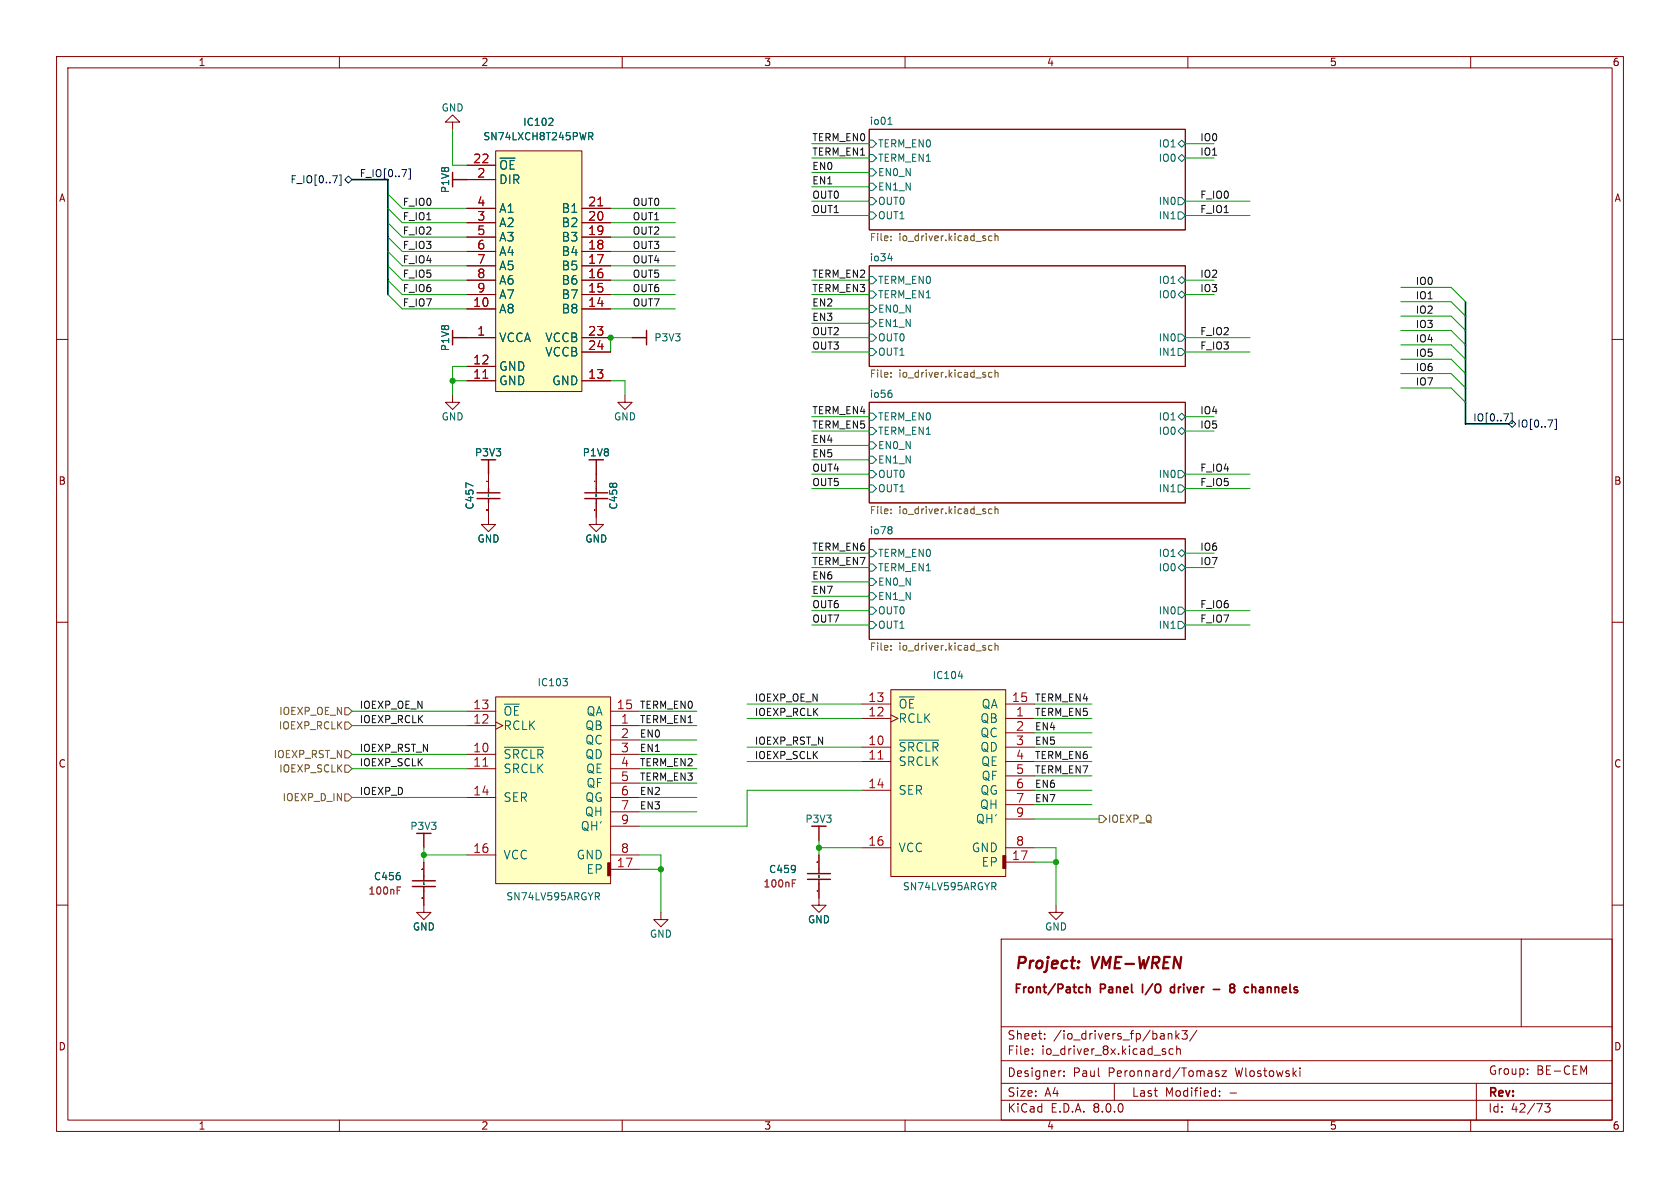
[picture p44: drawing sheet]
<svg xmlns="http://www.w3.org/2000/svg" width="297mm" height="210mm" viewBox="0 0 297 210" stroke-linecap="round" stroke-linejoin="round" font-family="sans-serif">
<defs><g id="words">
<g font-size="2.8" fill="#840000">
<text x="179.3" y="171.9">Project:</text>
<text x="193.1" y="171.9">VME-WREN</text>
</g>
<g font-size="2.1" fill="#a90000">
<text x="83.6" y="29">22</text>
<text x="84.3" y="31.5">2</text>
<text x="84.3" y="39.1">3</text>
<text x="84.3" y="41.7">5</text>
<text x="84.3" y="36.6">4</text>
<text x="103.9" y="41.7">19</text>
<text x="103.9" y="39.1">20</text>
<text x="103.9" y="36.6">21</text>
<text x="84.3" y="44.2">6</text>
<text x="84.3" y="46.7">7</text>
<text x="103.9" y="46.7">17</text>
<text x="103.9" y="44.2">18</text>
<text x="84.3" y="49.3">8</text>
<text x="84.3" y="51.8">9</text>
<text x="103.9" y="51.8">15</text>
<text x="103.9" y="49.3">16</text>
<text x="83.6" y="54.4">10</text>
<text x="84.3" y="59.4">1</text>
<text x="103.9" y="54.4">14</text>
<text x="103.9" y="59.4">23</text>
<text x="83.6" y="64.5">12</text>
<text x="103.9" y="62">24</text>
<text x="83.6" y="67.1">11</text>
<text x="103.9" y="67.1">13</text>
<text x="83.6" y="125.5">13</text>
<text x="109" y="125.5">15</text>
<text x="153.4" y="124.2">13</text>
<text x="178.8" y="124.2">15</text>
<text x="83.6" y="128">12</text>
<text x="109.7" y="128">1</text>
<text x="109.7" y="130.6">2</text>
<text x="153.4" y="131.8">10</text>
<text x="153.4" y="126.7">12</text>
<text x="179.5" y="126.7">1</text>
<text x="179.5" y="129.3">2</text>
<text x="179.5" y="131.8">3</text>
<text x="83.6" y="133.1">10</text>
<text x="83.6" y="135.6">11</text>
<text x="109.7" y="133.1">3</text>
<text x="109.7" y="135.6">4</text>
<text x="153.4" y="134.4">11</text>
<text x="179.5" y="134.4">4</text>
<text x="179.5" y="136.9">5</text>
<text x="83.6" y="140.7">14</text>
<text x="109.7" y="138.2">5</text>
<text x="109.7" y="140.7">6</text>
<text x="109.7" y="143.3">7</text>
<text x="153.4" y="139.4">14</text>
<text x="179.5" y="139.4">6</text>
<text x="179.5" y="142">7</text>
<text x="109.7" y="145.8">9</text>
<text x="153.4" y="149.6">16</text>
<text x="179.5" y="149.6">8</text>
<text x="179.5" y="144.5">9</text>
<text x="83.6" y="150.9">16</text>
<text x="109" y="153.4">17</text>
<text x="109.7" y="150.9">8</text>
<text x="178.8" y="152.1">17</text>
</g>
<g font-size="2.1" fill="#006464">
<text x="88.1" y="30.2">~{OE}</text>
<text x="88.1" y="32.7">DIR</text>
<text x="88.1" y="40.4">A2</text>
<text x="88.1" y="37.8">A1</text>
<text x="99.2" y="40.4">B2</text>
<text x="99.2" y="37.8">B1</text>
<text x="88.1" y="42.9">A3</text>
<text x="88.1" y="45.4">A4</text>
<text x="88.1" y="48">A5</text>
<text x="99.2" y="48">B5</text>
<text x="99.2" y="45.4">B4</text>
<text x="99.2" y="42.9">B3</text>
<text x="88.1" y="50.5">A6</text>
<text x="88.1" y="53.1">A7</text>
<text x="99.2" y="53.1">B7</text>
<text x="99.2" y="50.5">B6</text>
<text x="88.1" y="55.6">A8</text>
<text x="99.2" y="55.6">B8</text>
<text x="88.1" y="65.8">GND</text>
<text x="88.1" y="60.7">VCCA</text>
<text x="96.3" y="60.7">VCCB</text>
<text x="96.3" y="63.2">VCCB</text>
<text x="88.1" y="68.3">GND</text>
<text x="97.6" y="68.3">GND</text>
<text x="158.7" y="125.5">~{OE}</text>
<text x="173.5" y="125.5">QA</text>
<text x="88.9" y="129.3">RCLK</text>
<text x="88.9" y="126.7">~{OE}</text>
<text x="103.4" y="129.3">QB</text>
<text x="103.4" y="131.8">QC</text>
<text x="103.6" y="126.7">QA</text>
<text x="158.7" y="128">RCLK</text>
<text x="173.3" y="128">QB</text>
<text x="173.3" y="130.5">QC</text>
<text x="88.9" y="134.3">~{SRCLR}</text>
<text x="88.9" y="136.9">SRCLK</text>
<text x="103.4" y="134.3">QD</text>
<text x="103.6" y="136.9">QE</text>
<text x="158.7" y="133.1">~{SRCLR}</text>
<text x="158.7" y="135.6">SRCLK</text>
<text x="173.3" y="133.1">QD</text>
<text x="173.4" y="135.6">QE</text>
<text x="88.9" y="142">SER</text>
<text x="103.4" y="142">QG</text>
<text x="103.6" y="139.4">QF</text>
<text x="158.7" y="140.7">SER</text>
<text x="173.2" y="143.2">QH</text>
<text x="173.3" y="140.7">QG</text>
<text x="173.5" y="138.2">QF</text>
<text x="102.6" y="147">QH'</text>
<text x="103.3" y="144.5">QH</text>
<text x="172.5" y="145.8">QH'</text>
<text x="88.9" y="152.1">VCC</text>
<text x="101.9" y="152.1">GND</text>
<text x="103.6" y="154.7">EP</text>
<text x="158.7" y="150.9">VCC</text>
<text x="171.7" y="150.9">GND</text>
<text x="173.5" y="153.4">EP</text>
</g>
<g font-size="2.1" fill="#840000">
<text x="179.1" y="176">Front/Patch</text>
<text x="194.6" y="176">Panel</text>
<text x="202.6" y="176">I/O</text>
<text x="208.2" y="176">driver</text>
<text x="219.9" y="176">8</text>
<text x="223.1" y="176">channels</text>
<text x="178" y="184">Sheet:</text>
<text x="186.2" y="184">/io_drivers_fp/bank3/</text>
<text x="178" y="186.7">File:</text>
<text x="178" y="190.6">Designer:</text>
<text x="184.1" y="186.7">io_driver_8x.kicad_sch</text>
<text x="189.7" y="190.6">Paul</text>
<text x="196" y="190.6">Peronnard/Tomasz</text>
<text x="218.5" y="190.6">Wlostowski</text>
<text x="263.1" y="190.2">Group:</text>
<text x="271.6" y="190.2">BE-CEM</text>
<text x="178" y="196.9">KiCad</text>
<text x="178" y="194.1">Size:</text>
<text x="184.7" y="194.1">A4</text>
<text x="185.7" y="196.9">E.D.A.</text>
<text x="193.3" y="196.9">8.0.0</text>
<text x="200" y="194.1">Last</text>
<text x="205.9" y="194.1">Modified:</text>
<text x="217.3" y="194.1">-</text>
<text x="263" y="194.3">Rev:</text>
<text x="263" y="196.9">Id:</text>
<text x="267.1" y="196.9">42/73</text>
</g>
<g font-size="1.8" fill="#840000">
<text x="35" y="11.9">1</text>
<text x="85" y="11.9">2</text>
<text x="135" y="11.9">3</text>
<text x="185" y="11.9">4</text>
<text x="235" y="11.9">5</text>
<text x="285" y="11.9">6</text>
<text x="10.3" y="35.9">A</text>
<text x="285.3" y="35.9">A</text>
<text x="10.3" y="85.9">B</text>
<text x="285.3" y="85.9">B</text>
<text x="10.3" y="135.9">C</text>
<text x="285.3" y="135.9">C</text>
<text x="10.3" y="185.9">D</text>
<text x="285.3" y="185.9">D</text>
<text x="35" y="199.9">1</text>
<text x="85" y="199.9">2</text>
<text x="135" y="199.9">3</text>
<text x="185" y="199.9">4</text>
<text x="235" y="199.9">5</text>
<text x="285" y="199.9">6</text>
</g>
<g font-size="1.8" fill="#006464">
<text x="78" y="19.9">GND</text>
<text x="92.4" y="22.5">IC102</text>
<text x="153.7" y="22.1">io01</text>
<text x="85.4" y="25">SN74LXCH8T245PWR</text>
<text x="155.1" y="26.3">TERM_EN0</text>
<text x="155.1" y="28.8">TERM_EN1</text>
<text x="204.7" y="26.3">IO1</text>
<text x="204.7" y="28.8">IO0</text>
<text x="79.6" y="34.2" transform="rotate(-90 79.6 34.2)">P1V8</text>
<text x="155.1" y="33.9">EN1_N</text>
<text x="155.1" y="31.3">EN0_N</text>
<text x="155.1" y="39">OUT1</text>
<text x="155.1" y="36.4">OUT0</text>
<text x="204.7" y="39">IN1</text>
<text x="204.7" y="36.4">IN0</text>
<text x="153.7" y="46.3">io34</text>
<text x="155.1" y="50.4">TERM_EN0</text>
<text x="155.1" y="52.9">TERM_EN1</text>
<text x="204.7" y="50.4">IO1</text>
<text x="204.7" y="52.9">IO0</text>
<text x="155.1" y="58">EN1_N</text>
<text x="155.1" y="55.5">EN0_N</text>
<text x="79.6" y="62.2" transform="rotate(-90 79.6 62.2)">P1V8</text>
<text x="115.6" y="60.6">P3V3</text>
<text x="155.1" y="63.1">OUT1</text>
<text x="155.1" y="60.6">OUT0</text>
<text x="204.7" y="63.1">IN1</text>
<text x="204.7" y="60.6">IN0</text>
<text x="153.7" y="70.4">io56</text>
<text x="78" y="74.5">GND</text>
<text x="108.5" y="74.5">GND</text>
<text x="155.1" y="74.5">TERM_EN0</text>
<text x="155.1" y="77.1">TERM_EN1</text>
<text x="204.7" y="74.5">IO1</text>
<text x="204.7" y="77.1">IO0</text>
<text x="83.9" y="80.9">P3V3</text>
<text x="102.9" y="80.9">P1V8</text>
<text x="155.1" y="82.1">EN1_N</text>
<text x="155.1" y="79.6">EN0_N</text>
<text x="155.1" y="87.2">OUT1</text>
<text x="155.1" y="84.7">OUT0</text>
<text x="204.7" y="87.2">IN1</text>
<text x="204.7" y="84.7">IN0</text>
<text x="83.9" y="90.2" transform="rotate(-90 83.9 90.2)">C457</text>
<text x="109.3" y="90.2" transform="rotate(-90 109.3 90.2)">C458</text>
<text x="153.7" y="94.5">io78</text>
<text x="84.3" y="96.1">GND</text>
<text x="103.4" y="96.1">GND</text>
<text x="155.1" y="98.7">TERM_EN0</text>
<text x="155.1" y="101.2">TERM_EN1</text>
<text x="204.7" y="98.7">IO1</text>
<text x="204.7" y="101.2">IO0</text>
<text x="155.1" y="106.3">EN1_N</text>
<text x="155.1" y="103.7">EN0_N</text>
<text x="155.1" y="111.4">OUT1</text>
<text x="155.1" y="108.8">OUT0</text>
<text x="204.7" y="111.4">IN1</text>
<text x="204.7" y="108.8">IN0</text>
<text x="94.9" y="121.5">IC103</text>
<text x="164.8" y="120.2">IC104</text>
<text x="72.4" y="146.9">P3V3</text>
<text x="142.3" y="145.6">P3V3</text>
<text x="66" y="155.8">C456</text>
<text x="135.9" y="154.5">C459</text>
<text x="89.4" y="159.4">SN74LV595ARGYR</text>
<text x="159.5" y="157.6">SN74LV595ARGYR</text>
<text x="72.9" y="164.7">GND</text>
<text x="114.8" y="166">GND</text>
<text x="142.7" y="163.4">GND</text>
<text x="184.7" y="164.7">GND</text>
</g>
<g font-size="1.8" fill="#0f0f0f">
<text x="143.5" y="27.6">TERM_EN1</text>
<text x="143.5" y="25.1">TERM_EN0</text>
<text x="212.1" y="27.6">IO1</text>
<text x="212.1" y="25.1">IO0</text>
<text x="143.5" y="30.1">EN0</text>
<text x="143.5" y="32.7">EN1</text>
<text x="143.5" y="35.2">OUT0</text>
<text x="212.1" y="35.2">F_IO0</text>
<text x="71.1" y="41.6">F_IO2</text>
<text x="71.1" y="39">F_IO1</text>
<text x="71.1" y="36.5">F_IO0</text>
<text x="111.8" y="39">OUT1</text>
<text x="111.8" y="41.6">OUT2</text>
<text x="111.8" y="36.5">OUT0</text>
<text x="143.5" y="37.8">OUT1</text>
<text x="212.1" y="37.8">F_IO1</text>
<text x="71.1" y="46.6">F_IO4</text>
<text x="71.1" y="44.1">F_IO3</text>
<text x="111.8" y="46.6">OUT4</text>
<text x="111.8" y="44.1">OUT3</text>
<text x="71.1" y="49.2">F_IO5</text>
<text x="71.1" y="51.7">F_IO6</text>
<text x="111.8" y="49.2">OUT5</text>
<text x="111.8" y="51.7">OUT6</text>
<text x="143.5" y="49.2">TERM_EN2</text>
<text x="143.5" y="51.7">TERM_EN3</text>
<text x="212.1" y="49.2">IO2</text>
<text x="212.1" y="51.7">IO3</text>
<text x="250.2" y="50.5">IO0</text>
<text x="250.2" y="53">IO1</text>
<text x="71.1" y="54.3">F_IO7</text>
<text x="111.8" y="54.3">OUT7</text>
<text x="143.5" y="54.3">EN2</text>
<text x="143.5" y="59.3">OUT2</text>
<text x="143.5" y="56.8">EN3</text>
<text x="212.1" y="59.3">F_IO2</text>
<text x="250.2" y="55.5">IO2</text>
<text x="250.2" y="58.1">IO3</text>
<text x="143.5" y="61.9">OUT3</text>
<text x="212.1" y="61.9">F_IO3</text>
<text x="250.2" y="63.2">IO5</text>
<text x="250.2" y="60.6">IO4</text>
<text x="250.2" y="65.7">IO6</text>
<text x="250.2" y="68.2">IO7</text>
<text x="143.5" y="75.9">TERM_EN5</text>
<text x="143.5" y="73.3">TERM_EN4</text>
<text x="212.1" y="75.9">IO5</text>
<text x="212.1" y="73.3">IO4</text>
<text x="143.5" y="80.9">EN5</text>
<text x="143.5" y="83.5">OUT4</text>
<text x="143.5" y="78.4">EN4</text>
<text x="212.1" y="83.5">F_IO4</text>
<text x="143.5" y="86">OUT5</text>
<text x="212.1" y="86">F_IO5</text>
<text x="143.5" y="97.4">TERM_EN6</text>
<text x="143.5" y="100">TERM_EN7</text>
<text x="212.1" y="100">IO7</text>
<text x="212.1" y="97.4">IO6</text>
<text x="143.5" y="105.1">EN7</text>
<text x="143.5" y="107.6">OUT6</text>
<text x="143.5" y="102.5">EN6</text>
<text x="212.1" y="107.6">F_IO6</text>
<text x="143.5" y="110.1">OUT7</text>
<text x="212.1" y="110.1">F_IO7</text>
<text x="63.5" y="125.4">IOEXP_OE_N</text>
<text x="113" y="125.4">TERM_EN0</text>
<text x="133.3" y="124.1">IOEXP_OE_N</text>
<text x="182.9" y="124.1">TERM_EN4</text>
<text x="63.5" y="127.9">IOEXP_RCLK</text>
<text x="113" y="127.9">TERM_EN1</text>
<text x="113" y="130.5">EN0</text>
<text x="133.3" y="131.7">IOEXP_RST_N</text>
<text x="133.3" y="126.7">IOEXP_RCLK</text>
<text x="182.9" y="131.7">EN5</text>
<text x="182.9" y="126.7">TERM_EN5</text>
<text x="182.9" y="129.2">EN4</text>
<text x="63.5" y="133">IOEXP_RST_N</text>
<text x="63.5" y="135.5">IOEXP_SCLK</text>
<text x="113" y="135.5">TERM_EN2</text>
<text x="113" y="133">EN1</text>
<text x="133.3" y="134.3">IOEXP_SCLK</text>
<text x="182.9" y="134.3">TERM_EN6</text>
<text x="182.9" y="136.8">TERM_EN7</text>
<text x="63.5" y="140.6">IOEXP_D</text>
<text x="113" y="140.6">EN2</text>
<text x="113" y="138.1">TERM_EN3</text>
<text x="113" y="143.2">EN3</text>
<text x="182.9" y="141.9">EN7</text>
<text x="182.9" y="139.4">EN6</text>
</g>
<g font-size="1.8" fill="#000084">
<text x="51.3" y="32.6">F_IO[0..7]</text>
<text x="63.5" y="31.4">F_IO[0..7]</text>
<text x="260.3" y="74.6">IO[0..7]</text>
<text x="268.2" y="75.8">IO[0..7]</text>
</g>
<g font-size="1.8" fill="#725600">
<text x="153.7" y="43">File:</text>
<text x="158.9" y="43">io_driver.kicad_sch</text>
<text x="153.7" y="67.1">File:</text>
<text x="158.9" y="67.1">io_driver.kicad_sch</text>
<text x="153.7" y="91.2">File:</text>
<text x="158.9" y="91.2">io_driver.kicad_sch</text>
<text x="153.7" y="115.3">File:</text>
<text x="158.9" y="115.3">io_driver.kicad_sch</text>
<text x="49.2" y="129.1">IOEXP_RCLK</text>
<text x="49.3" y="126.6">IOEXP_OE_N</text>
<text x="48.3" y="134.2">IOEXP_RST_N</text>
<text x="49.3" y="136.8">IOEXP_SCLK</text>
<text x="49.9" y="141.8">IOEXP_D_IN</text>
<text x="195.8" y="145.6">IOEXP_Q</text>
</g>
<g font-size="1.8" fill="#840084">
<text x="65" y="158.3">100nF</text>
<text x="134.9" y="157.1">100nF</text>
</g>
</g></defs>
<g fill="none" stroke="#840000" stroke-width=".18">
<path d="M10 10h277v190h-277zM12 12h273v186h-273zM60 10v2M110 10v2M160 10v2M210 10v2M260 10v2M153.7 22.9h55.8v17.7h-55.8zM10 60h2M153.7 47h55.8v17.8h-55.8zM285 60h2M110.5 69.9v1.2h1.3l-1.3 1.3-1.3-1.3h1.3"/>
<path d="M153.7 71.1h55.8v17.8h-55.8zM105.4 83.8v2.6M105.4 88.9v2.5M153.7 95.3h55.8v17.7h-55.8zM10 110h2M285 110h2M10 160h2M285 160h2M74.9 160v1.3h1.3l-1.3 1.3-1.2-1.3h1.2M177 166h108v32h-108zM268.9 166v15.5M60 198v2"/>
<path d="M110 198v2M160 198v2M177 194.5h108M177 191.5h108M177 187.5h108M177 181.5h108M182.5 186.3v.1M182.5 185.5v.1M184.7 183.6v.1M184.7 182.8v.1M187.5 189.3h.1M188.1 190.1v.2"/>
<path d="M188.1 189.4v.1M197 191.5v3M205.9 185.9l.2 .2-.2 .3M205.9 185.4l.1 .1M206.5 182.7v1M206.5 182.8l.2-.1 .4 .1 .1 .9M207.4 185.5l-.4-.1-.3 .3v.4l.1 .2h.6M207.9 182.2v1.5M208 183.1l.5 .6M208 185.5l.2-.1 .4 .1 .1 .9M208 184.9v1.5M208.5 182.7l-.6 .6"/>
<path d="M209 182.2h.9l-.5 .6 .4 .1v.7l-.2 .1h-.4l-.2-.1M210 198v2M211.6 182.1l-1.3 2M215.5 189.4l-.4-.1-.2 .2 .1 .2 .5 .2v.3h-.6M215.6 193.7v.1M215.6 192.9v.1M216 189.3h.8l-.8 1h.8M229.8 188.8v.1M229.8 189.3v1M260 198v2M261 191.5v6.5M270.1 189.8v.1"/>
<path d="M270.1 189v.1M273.1 195.1h.9l-.5 .6 .5 .1v.7l-.3 .1h-.4l-.2-.1M280 189.5l.5-1.1v1.5"/>
</g>
<path d="M190.6 171l.1 .1-.1 .1M190.7 169.9l.1 .1-.1 .1M190.7 169.9l-.1 .1 .1 .1M190.7 169.9v.2" fill="none" stroke="#840000" stroke-width=".4"/>
<path d="M191.3 174.5h.1M191.4 175.4l-.1 .1M192.1 174v1.5M192.1 174.6l.2-.1h.3l.1 1M202 174v1.5M207.6 174.5h-.4l-.3 .3v.4l.2 .2h.5M214.5 174.9h1.1M217.7 174.6l-.3 .3v.3l.3 .3 .4-.1 .2-.2-.1-.4-.2-.2M217.7 174.6l-.3-.3 .3-.3h.4l.2 .3-.3 .3M217.7 174.6h.3M221.6 174.5h.3l.1 .2v.8" fill="none" stroke="#840000" stroke-width=".3"/>
<g fill="none" stroke="#006464" stroke-width=".18">
<path d="M153.7 24.8h.6l.6 .6-.6 .6h-.6zM153.7 27.3h.6l.6 .6-.6 .7h-.6zM153.7 37.5h.6l.6 .6-.6 .6h-.6zM153.7 34.9h.6l.6 .7-.6 .6h-.6zM153.7 32.4h.6l.6 .6-.6 .7h-.6zM153.7 29.8h.6l.6 .7-.6 .6h-.6zM157 22h.7M157.2 20.9l.1-.2v1.3M208.3 25.4l.6-.6 .6 .6-.6 .6zM208.3 27.9l.6-.6 .6 .6-.6 .7zM208.3 37.5h.6l.6 .6-.6 .6h-.6zM208.3 34.9h.6l.6 .7-.6 .6h-.6z"/>
<path d="M153.7 48.9h.6l.6 .6-.6 .7h-.6zM153.7 51.4h.6l.6 .7-.6 .6h-.6zM153.7 59.1h.6l.6 .6-.6 .6h-.6zM153.7 56.5h.6l.6 .7-.6 .6h-.6zM153.7 54h.6l.6 .6-.6 .6h-.6zM157 45.7h.8M157.6 45.3v.8M208.3 49.5l.6-.6 .6 .6-.6 .7zM208.3 52.1l.6-.7 .6 .7-.6 .6zM208.3 59.1h.6l.6 .6-.6 .6h-.6zM153.7 61.6h.6l.6 .6-.6 .7h-.6zM153.7 73h.6l.6 .7-.6 .6h-.6z"/>
<path d="M153.7 75.6h.6l.6 .6-.6 .6h-.6zM153.7 78.1h.6l.6 .6-.6 .7h-.6zM157.3 69h.3M157.5 69.5l.2 .2v.3l-.2 .2M208.3 61.6h.6l.6 .6-.6 .7h-.6zM208.3 73.7l.6-.7 .6 .7-.6 .6zM208.3 76.2l.6-.6 .6 .6-.6 .6zM105.4 87.5h.1M105.4 87.7h.1M153.7 85.7h.6l.6 .7-.6 .6h-.6zM153.7 83.2h.6l.6 .6-.6 .7h-.6zM153.7 80.6h.6l.6 .7-.6 .6h-.6z"/>
<path d="M153.7 97.2h.6l.6 .6-.6 .6h-.6zM153.7 99.7h.6l.6 .6-.6 .7h-.6zM157.5 93.1l.2 .2-.2 .3 .2 .3v.2l-.2 .3M208.3 85.7h.6l.6 .7-.6 .6h-.6zM208.3 83.2h.6l.6 .6-.6 .7h-.6zM208.3 97.8l.6-.6 .6 .6-.6 .6zM153.7 109.9h.6l.6 .6-.6 .6h-.6zM153.7 107.3h.6l.6 .7-.6 .6h-.6zM153.7 104.8h.6l.6 .6-.6 .6h-.6zM153.7 102.2h.6l.6 .7-.6 .6h-.6zM208.3 100.3l.6-.6 .6 .6-.6 .7zM208.3 109.9h.6l.6 .6-.6 .6h-.6z"/>
<path d="M208.3 107.3h.6l.6 .7-.6 .6h-.6z"/>
</g>
<g fill="none" stroke="#725600" stroke-width=".18">
<path d="M157.5 41.8v.1M157.5 42.4v.1M175.4 41.8l-.4-.1-.2 .2 .1 .6h.5M175.9 41.3v1.2M175.9 41.8l.2-.1 .3 .1v.7M157.5 66.6v.1M157.5 65.9v.1M175.4 65.9l-.4-.1-.2 .3 .1 .5h.5M175.9 66l.2-.2 .3 .1v.8M175.9 65.4v1.3M157.5 90v.1M157.5 90.7v.1"/>
<path d="M175.4 90h-.4l-.2 .2 .1 .5h.5M175.9 89.5v1.3M175.9 90.1l.2-.1h.3v.8M157.5 114.2v.1M157.5 114.8v.1M175.4 114.2l-.4-.1-.2 .2 .1 .6h.5M175.9 113.7v1.2M175.9 114.2l.2-.1 .3 .1v.7"/>
</g>
<path d="M80 59.7h2.5M103.4 87.1h4M103.4 88.1h4M105.4 86.4v.7M105.4 88.1v.8" fill="none" stroke="#840000" stroke-width=".25"/>
<path d="M105.1 85.1h.1M105.1 90.2h.1" fill="none" stroke="#a90000" stroke-width=".18"/>
<path d="M87.6 26.7h15.3v42.5h-15.3z" fill="#ffffc2"/>
<g fill="none" stroke="#840000" stroke-width=".18">
<path d="M80 21.6h1.3l-1.3-1.3-1.3 1.3h1.3v1.3M82.5 39.4h5.1M82.5 36.8h5.1M82.5 29.2h5.1M82.5 31.8h5.1M87.6 26.7h15.3v42.5h-15.3zM102.9 39.4h5M102.9 36.8h5M82.5 54.6h5.1M82.5 52.1h5.1M82.5 49.5h5.1M82.5 47h5.1"/>
<path d="M82.5 44.5h5.1M82.5 41.9h5.1M82.5 59.7h5.1M102.9 54.6h5M102.9 52.1h5M102.9 49.5h5M102.9 47h5M102.9 44.5h5M102.9 41.9h5M102.9 59.7h5M82.5 67.3h5.1M82.5 64.8h5.1"/>
<path d="M102.9 67.3h5M102.9 62.2h5M74.9 152.4v2.5M74.9 157.5v2.5M116.8 161.3v1.3h1.3l-1.3 1.2-1.2-1.2h1.2M186.7 160v1.3h1.3l-1.3 1.3-1.3-1.3h1.3"/>
</g>
<path d="M105.7 36.4h.9M85.4 66.9h.9M74.7 153.7h.1M74.7 158.7v.1" fill="none" stroke="#a90000" stroke-width=".18"/>
<path d="M97.6 21l.2 .1-.1 .3-.7 .8h.8M104.1 23.4h.5l.2 .3-.1 .3-.6 .1M104.4 24.1l.4 .6M74.9 156.1h.1M74.9 156.3h.1" fill="none" stroke="#006464" stroke-width=".18"/>
<path d="M80 31.8h2.5M111.8 59.7h2.5M114.3 58.4v2.6M105.4 81.3v2.5M72.9 156.7h4.1M72.9 155.7h4.1M74.9 147.3v2.6M74.9 154.9v.8M74.9 156.7v.8" fill="none" stroke="#840000" stroke-width=".25"/>
<path d="M70.2 157.4h.4M70.2 156.8h.6" fill="none" stroke="#840084" stroke-width=".18"/>
<path d="M87.6 123.2h20.3v33h-20.3z" fill="#ffffc2"/>
<g fill="none" stroke="#840000" stroke-width=".18">
<path d="M82.5 128.3h5.1M82.5 133.4h5.1M82.5 135.9h5.1M82.5 125.7h5.1M87.6 123.2h20.3v33h-20.3zM87.6 127.6l1.3 .7-1.3 .6M107.9 128.3h5.1M107.9 133.4h5.1M107.9 135.9h5.1M107.9 125.7h5.1M107.9 130.8h5.1M107.9 138.4h5.1"/>
<path d="M82.5 141h5.1M82.5 151.1h5.1M107.9 141h5.1M107.9 151.1h5.1M107.9 153.7h5.1M107.9 143.5h5.1M107.9 146.1h5.1"/>
</g>
<path d="M107.4 152.5h.5v2.3h-.5z" fill="#840000" stroke="#840000" stroke-width=".18"/>
<path d="M99.5 120h.8l-.4 .4M89.2 132.1h6.9M100.2 120.5l.1 .2-.1 .5M105.5 158.5l.5 .6M105.7 157.8l.3 .2-.1 .3-.2 .2" fill="none" stroke="#006464" stroke-width=".18"/>
<path d="M85.4 135.4h.9" fill="none" stroke="#a90000" stroke-width=".18"/>
<path d="M157.5 121.9h20.3v33h-20.3z" fill="#ffffc2"/>
<g fill="none" stroke="#840000" stroke-width=".18">
<path d="M82.5 39.4h5.1M82.5 36.8h5.1M82.5 29.2h5.1M82.5 31.8h5.1M102.9 39.4h5M102.9 36.8h5M82.5 54.6h5.1M82.5 52.1h5.1M82.5 49.5h5.1M82.5 47h5.1M82.5 44.5h5.1M82.5 41.9h5.1"/>
<path d="M82.5 59.7h5.1M102.9 54.6h5M102.9 52.1h5M102.9 49.5h5M102.9 47h5M102.9 44.5h5M102.9 41.9h5M102.9 59.7h5M80 69.9v1.2h1.3l-1.3 1.3-1.3-1.3h1.3M82.5 67.3h5.1M82.5 64.8h5.1M102.9 67.3h5"/>
<path d="M102.9 62.2h5M86.4 88.9v3.8h1.2l-1.2 1.3-1.3-1.3h1.3M86.4 83.8v2.6M105.4 88.9v3.8h1.3l-1.3 1.3-1.3-1.3h1.3M105.4 83.8v2.6M152.4 127h5.1M152.4 132.1h5.1M152.4 134.6h5.1M152.4 124.5h5.1M152.4 139.7h5.1M157.5 121.9h20.3v33h-20.3zM157.5 126.4l1.2 .6-1.2 .6"/>
<path d="M177.8 127h5.1M177.8 132.1h5.1M177.8 134.6h5.1M177.8 124.5h5.1M177.8 139.7h5.1M177.8 129.5h5.1M177.8 137.2h5.1M74.9 152.4v2.5M74.9 157.5v2.5M144.8 156.2v3.8h1.2l-1.2 1.3-1.3-1.3h1.3M144.8 151.1v2.6M152.4 149.9h5.1"/>
<path d="M177.8 149.9h5.1M177.8 152.4h5.1M177.8 142.2h5.1M177.8 144.8h5.1"/>
</g>
<path d="M177.3 151.3h.5v2.2h-.5z" fill="#840000" stroke="#840000" stroke-width=".18"/>
<g fill="none" stroke="#006464" stroke-width=".18">
<path d="M97.6 21l.2 .1-.1 .3-.7 .8h.8M104.1 23.4h.5l.2 .3-.1 .3-.6 .1M104.4 24.1l.4 .6M83.6 85.9l-1.2-.5v.8M86.4 87.5h.1M86.4 87.7h.1M105.4 87.7h.1M105.4 87.5h.1M169.4 119.5h.8M159 130.8h7M74.9 156.1h.1M74.9 156.3h.1"/>
<path d="M144.8 154.8h.1M144.8 155.1h.1M144.8 155h.1M144.8 155v.1M175.6 156.7l.5 .6M175.8 156l.3 .3-.1 .3-.2 .1"/>
</g>
<path d="M105.7 36.4h.9M85.4 66.9h.9M86.1 85.1h.1M86.1 90.2h.1M105.1 85.1h.1M105.1 90.2h.1M155.2 134.2h.9M74.7 153.7h.1M74.7 158.7v.1M144.5 157.5h.1M144.5 152.4h.1" fill="none" stroke="#a90000" stroke-width=".18"/>
<path d="M84.3 87.1h4.1M84.3 88.1h4.1M86.4 81.3v2.5M86.4 86.4v.7M86.4 88.1v.8M142.7 155.4h4.1M142.7 154.4h4.1M144.8 146.1v2.5M144.8 153.7v.7M144.8 155.4v.8" fill="none" stroke="#840000" stroke-width=".25"/>
<path d="M70.2 157.4h.4M70.2 156.8h.6M140.1 156.1h.4M140.1 155.5h.6" fill="none" stroke="#840084" stroke-width=".18"/>
<path d="M61 127.6h.6l.6 .7-.6 .6h-.6zM61 132.7h.6l.6 .7-.6 .6h-.6zM61 135.3h.6l.6 .6-.6 .6h-.6zM61 125.1h.6l.6 .6-.6 .7h-.6zM61 140.3h.6l.6 .7-.6 .6h-.6zM194.3 144.1h.6l.7 .7-.7 .6h-.6z" fill="none" stroke="#725600" stroke-width=".18"/>
<path d="M58.8 31.1h.8l-.5 1.2M60 30.9h.3v1.9h-.3M61.6 31.1l.6 .7-.6 .6-.6-.6zM71 30h.9l-.6 1.2M72.2 29.8h.4v1.9h-.4M265.8 73.1h.9l-.6 1.3M266.7 74.9l.6-.6 .7 .6-.7 .7zM267 73h.3v1.8h-.3M273.6 74.2h.9l-.6 1.3M274.9 74.1h.3v1.8h-.3" fill="none" stroke="#000084" stroke-width=".18"/>
<path d="M62.2 31.8h6.4v20.3M259.1 53.3v21.6h7.6" fill="none" stroke="#000084" stroke-width=".3"/>
<g fill="none" stroke="#009600" stroke-width=".18">
<path d="M68.6 36.8l2.5 2.6h11.4M68.6 39.4l2.5 2.5h11.4M68.6 34.3l2.5 2.5h11.4M80 22.9v6.3h2.5M107.9 39.4h11.5M107.9 36.8h11.5M143.5 25.4h10.2M143.5 30.5h10.2M143.5 27.9h10.2M143.5 38.1h10.2M143.5 35.6h10.2M143.5 33h10.2"/>
<path d="M209.5 25.4h5.1M209.5 27.9h5.1M209.5 38.1h11.5M209.5 35.6h11.5M68.6 47l2.5 2.5h11.4M68.6 44.5l2.5 2.5h11.4M68.6 41.9l2.5 2.6h11.4M68.6 52.1l2.5 2.5h11.4M68.6 49.5l2.5 2.6h11.4M107.9 49.5h11.5M107.9 47h11.5M107.9 44.5h11.5"/>
<path d="M107.9 41.9h11.5M107.9 54.6h11.5M107.9 52.1h11.5M111.8 59.7h-3.9v2.5M143.5 49.5h10.2M143.5 54.6h10.2M143.5 59.7h10.2M143.5 57.2h10.2M143.5 52.1h10.2M209.5 49.5h5.1M209.5 59.7h11.5M209.5 52.1h5.1"/>
<path d="M247.6 58.4h8.9l2.6 2.6M247.6 55.9h8.9l2.6 2.5M247.6 53.3h8.9l2.6 2.6M247.6 50.8h8.9l2.6 2.5M80 67.3h2.5M82.5 64.8h-2.5v5.1M107.9 67.3h2.6v2.6M143.5 78.7h10.2M143.5 73.7h10.2M143.5 76.2h10.2M143.5 62.2h10.2M209.5 73.7h5.1"/>
<path d="M209.5 76.2h5.1M209.5 62.2h11.5M247.6 66h8.9l2.6 2.6M247.6 63.5h8.9l2.6 2.5M247.6 68.6h8.9l2.6 2.5M247.6 61h8.9l2.6 2.5M143.5 97.8h10.2M143.5 83.8h10.2M143.5 81.3h10.2M143.5 86.4h10.2M209.5 97.8h5.1M209.5 83.8h11.5"/>
<path d="M209.5 86.4h11.5M143.5 110.5h10.2M143.5 108h10.2M143.5 100.3h10.2M143.5 105.4h10.2M143.5 102.9h10.2M209.5 110.5h11.5M209.5 108h11.5M209.5 100.3h5.1M62.2 133.4h20.3M62.2 135.9h20.3M62.2 125.7h20.3"/>
<path d="M62.2 128.3h20.3M113 133.4h10.2M113 135.9h10.2M113 138.4h10.2M113 130.8h10.2M113 125.7h10.2M113 128.3h10.2M132.1 134.6h20.3M132.1 132.1h20.3M132.1 124.5h20.3M132.1 127h20.3M152.4 139.7h-20.3v6.4h-19.1"/>
<path d="M182.9 139.7h10.1M182.9 134.6h10.1M182.9 132.1h10.1M182.9 124.5h10.1M182.9 127h10.1M182.9 129.5h10.1M182.9 137.2h10.1M62.2 141h20.3M74.9 151.1h7.6M74.9 149.9v2.5M113 151.1h3.8v10.2M113 143.5h10.2"/>
<path d="M113 141h10.2M113 153.7h3.8M144.8 149.9h7.6M144.8 148.6v2.5M182.9 149.9h3.8v10.1M182.9 144.8h11.4M182.9 142.2h10.1M182.9 152.4h3.8"/>
</g>
<g fill="#009600" stroke="#009600" stroke-width=".18">
<circle cx="116.8" cy="153.7" r=".46"/>
<circle cx="186.7" cy="152.4" r=".46"/>
<circle cx="144.8" cy="149.9" r=".46"/>
<circle cx="107.9" cy="59.7" r=".46"/>
<circle cx="80" cy="67.3" r=".46"/>
<circle cx="74.9" cy="151.1" r=".46"/>
</g>
<use href="#words"/>
</svg>
